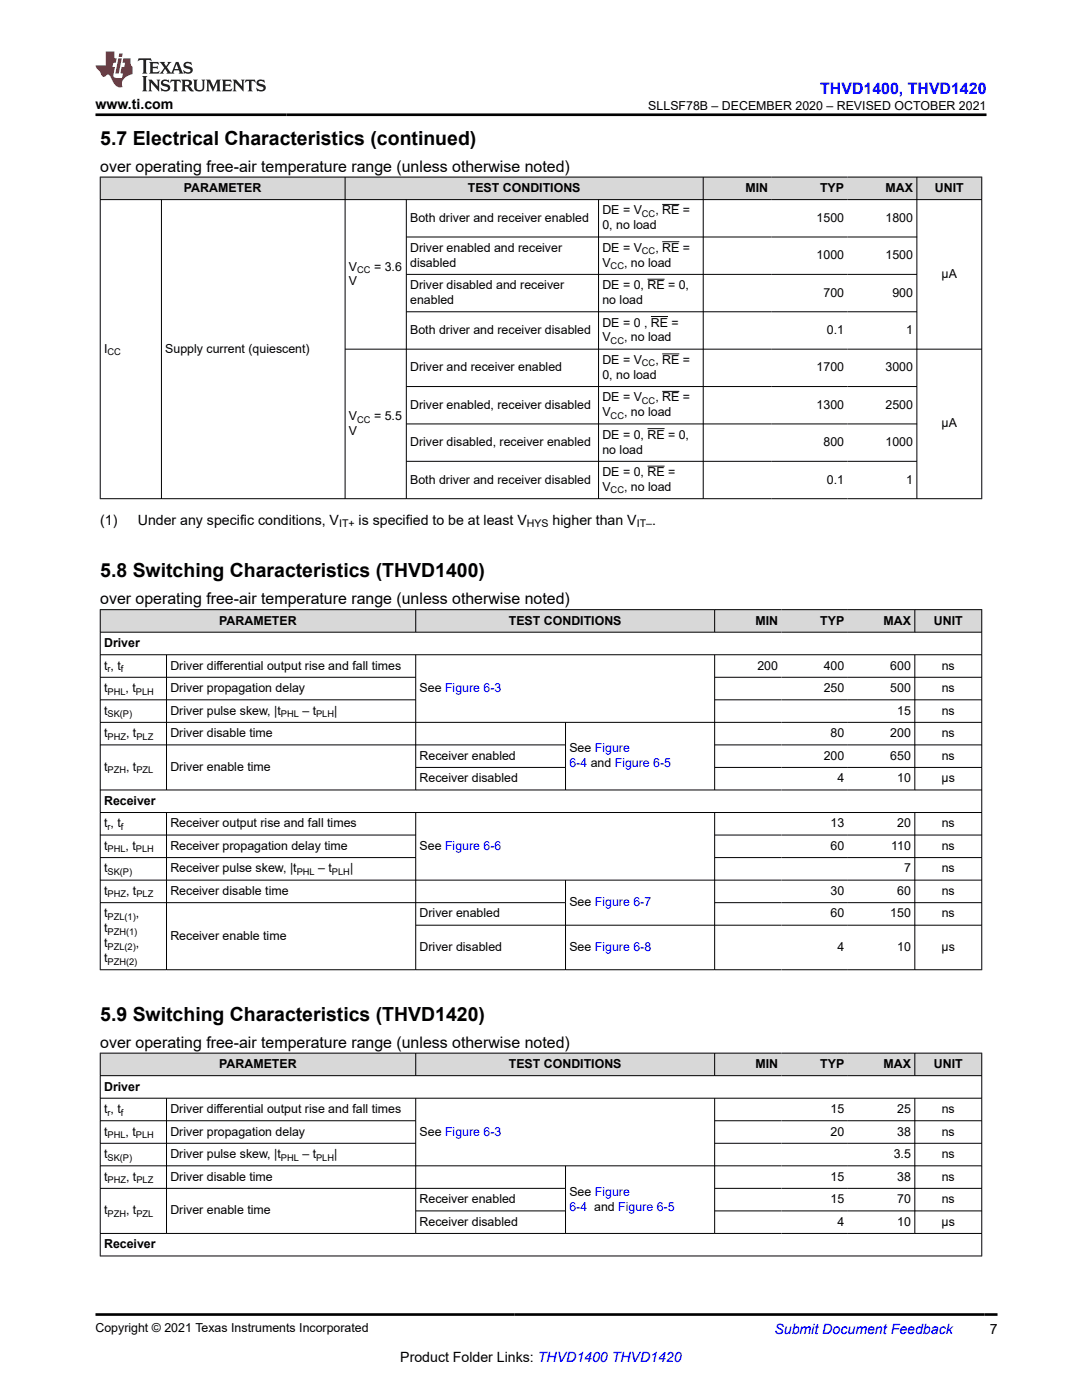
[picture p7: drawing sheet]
<svg xmlns="http://www.w3.org/2000/svg" width="216mm" height="279mm" viewBox="0 0 216 279" stroke-linecap="round" stroke-linejoin="round" font-family="sans-serif">
<defs><g id="words">
<g font-size="3.9">
<text x="20" y="28.8">5.7 Electrical Characteristics (continued)</text>
<text x="20" y="115.2">5.8 Switching Characteristics (THVD1400)</text>
<text x="20" y="203.7">5.9 Switching Characteristics (THVD1420)</text>
</g>
<text font-size="3.2" fill="#00f" x="163.7" y="18.7">THVD1400, THVD1420</text>
<g font-size="3.2">
<text x="20" y="34.3">over operating free-air temperature range (unless otherwise noted)</text>
<text x="20" y="120.6">over operating free-air temperature range (unless otherwise noted)</text>
<text x="20" y="209.1">over operating free-air temperature range (unless otherwise noted)</text>
</g>
<g font-size="2.8">
<text x="19.1" y="21.8">www.ti.com</text>
<text x="20" y="104.7">(1)</text>
<text x="27.5" y="104.7">Under any specific conditions, V</text>
<text x="71.6" y="104.7">is specified to be at least V</text>
<text x="110.3" y="104.7">higher than V</text>
<text x="130.1" y="104.7">.</text>
<text x="197.5" y="266.1">7</text>
<text x="79.9" y="271.7">Product Folder Links: THVD1400 THVD1420</text>
</g>
<text font-size="2.8" fill="#00f" x="154.5" y="266.2">Submit Document Feedback</text>
<g font-size="2.5">
<text x="129.4" y="21.9">SLLSF78B – DECEMBER 2020 – REVISED OCTOBER 2021</text>
<text x="36.7" y="38.3">PARAMETER</text>
<text x="93.3" y="38.3">TEST CONDITIONS</text>
<text x="148.8" y="38.3">MIN</text>
<text x="163.6" y="38.3">TYP</text>
<text x="176.7" y="38.3">MAX</text>
<text x="186.5" y="38.3">UNIT</text>
<text x="81.8" y="44.3">Both driver and receiver enabled</text>
<text x="120.2" y="45.8">0, no load</text>
<text x="120.2" y="42.8">DE = V</text>
<text x="130.8" y="42.8">, RE =</text>
<text x="162.9" y="44.3">1500</text>
<text x="176.7" y="44.3">1800</text>
<text x="69.6" y="54">V</text>
<text x="74.6" y="54">= 3.6</text>
<text x="81.8" y="50.3">Driver enabled and receiver</text>
<text x="81.8" y="53.2">disabled</text>
<text x="120.2" y="53.2">V</text>
<text x="120.2" y="50.3">DE = V</text>
<text x="124.5" y="53.2">, no load</text>
<text x="130.8" y="50.3">, RE =</text>
<text x="162.9" y="51.7">1000</text>
<text x="176.7" y="51.7">1500</text>
<text x="69.6" y="57">V</text>
<text x="81.8" y="57.7">Driver disabled and receiver</text>
<text x="120.2" y="57.7">DE = 0, RE = 0,</text>
<text x="164.3" y="59.2">700</text>
<text x="178.1" y="59.2">900</text>
<text x="187.9" y="55.5">µA</text>
<text x="81.8" y="60.7">enabled</text>
<text x="120.2" y="60.7">no load</text>
<text x="120.2" y="65.2">DE = 0 , RE =</text>
<text x="20.8" y="70.4">I</text>
<text x="33" y="70.4">Supply current (quiescent)</text>
<text x="81.8" y="66.7">Both driver and receiver disabled</text>
<text x="120.2" y="68.1">V</text>
<text x="124.5" y="68.1">, no load</text>
<text x="165" y="66.7">0.1</text>
<text x="180.8" y="66.7">1</text>
<text x="81.8" y="74.1">Driver and receiver enabled</text>
<text x="120.2" y="75.6">0, no load</text>
<text x="120.2" y="72.6">DE = V</text>
<text x="130.8" y="72.6">, RE =</text>
<text x="162.9" y="74.1">1700</text>
<text x="176.7" y="74.1">3000</text>
<text x="69.6" y="83.8">V</text>
<text x="74.6" y="83.8">= 5.5</text>
<text x="81.8" y="81.6">Driver enabled, receiver disabled</text>
<text x="120.2" y="83.1">V</text>
<text x="120.2" y="80.1">DE = V</text>
<text x="124.5" y="83.1">, no load</text>
<text x="130.8" y="80.1">, RE =</text>
<text x="162.9" y="81.6">1300</text>
<text x="176.7" y="81.6">2500</text>
<text x="69.6" y="86.8">V</text>
<text x="81.8" y="89">Driver disabled, receiver enabled</text>
<text x="120.2" y="87.6">DE = 0, RE = 0,</text>
<text x="164.3" y="89">800</text>
<text x="176.7" y="89">1000</text>
<text x="187.9" y="85.3">µA</text>
<text x="120.2" y="90.5">no load</text>
<text x="120.2" y="95">DE = 0, RE =</text>
<text x="81.8" y="96.5">Both driver and receiver disabled</text>
<text x="120.2" y="98">V</text>
<text x="124.5" y="98">, no load</text>
<text x="165" y="96.5">0.1</text>
<text x="180.8" y="96.5">1</text>
<text x="43.7" y="124.6">PARAMETER</text>
<text x="101.5" y="124.6">TEST CONDITIONS</text>
<text x="150.7" y="124.6">MIN</text>
<text x="163.7" y="124.6">TYP</text>
<text x="176.3" y="124.6">MAX</text>
<text x="186.3" y="124.6">UNIT</text>
<text x="20.8" y="129.1">Driver</text>
<text x="20.8" y="133.6">t , t</text>
<text x="34" y="133.6">Driver differential output rise and fall times</text>
<text x="151.1" y="133.6">200</text>
<text x="164.4" y="133.6">400</text>
<text x="177.7" y="133.6">600</text>
<text x="187.9" y="133.6">ns</text>
<text x="20.8" y="138.1">t</text>
<text x="20.8" y="142.6">t</text>
<text x="25.1" y="138.1">, t</text>
<text x="34" y="138.1">Driver propagation delay</text>
<text x="34" y="142.6">Driver pulse skew, |t</text>
<text x="60.3" y="142.6">– t</text>
<text x="66.7" y="142.6">|</text>
<text x="83.7" y="138.1">See Figure 6-3</text>
<text x="164.4" y="138.1">250</text>
<text x="177.7" y="138.1">500</text>
<text x="179" y="142.6">15</text>
<text x="187.9" y="138.1">ns</text>
<text x="187.9" y="142.6">ns</text>
<text x="20.8" y="147.1">t</text>
<text x="25.2" y="147.1">, t</text>
<text x="34" y="147.1">Driver disable time</text>
<text x="165.7" y="147.1">80</text>
<text x="177.7" y="147.1">200</text>
<text x="187.9" y="147.1">ns</text>
<text x="20.8" y="153.9">t</text>
<text x="25.2" y="153.9">, t</text>
<text x="34" y="153.9">Driver enable time</text>
<text x="83.7" y="151.6">Receiver enabled</text>
<text x="113.6" y="150.1">See Figure</text>
<text x="164.4" y="151.6">200</text>
<text x="177.7" y="151.6">650</text>
<text x="187.9" y="151.6">ns</text>
<text x="20.8" y="160.6">Receiver</text>
<text x="83.7" y="156.1">Receiver disabled</text>
<text x="167.1" y="156.1">4</text>
<text x="179" y="156.1">10</text>
<text x="187.9" y="156.1">µs</text>
<text x="20.8" y="165.1">t , t</text>
<text x="34" y="165.1">Receiver output rise and fall times</text>
<text x="165.7" y="165.1">13</text>
<text x="179" y="165.1">20</text>
<text x="187.9" y="165.1">ns</text>
<text x="20.8" y="169.6">t</text>
<text x="25.1" y="169.6">, t</text>
<text x="34" y="169.6">Receiver propagation delay time</text>
<text x="83.7" y="169.6">See Figure 6-6</text>
<text x="165.7" y="169.6">60</text>
<text x="177.8" y="169.6">110</text>
<text x="187.9" y="169.6">ns</text>
<text x="20.8" y="174.1">t</text>
<text x="20.8" y="178.6">t</text>
<text x="25.2" y="178.6">, t</text>
<text x="34" y="174.1">Receiver pulse skew, |t</text>
<text x="34" y="178.6">Receiver disable time</text>
<text x="63.5" y="174.1">– t</text>
<text x="69.8" y="174.1">|</text>
<text x="165.7" y="178.6">30</text>
<text x="179" y="178.6">60</text>
<text x="180.4" y="174.1">7</text>
<text x="187.9" y="174.1">ns</text>
<text x="187.9" y="178.6">ns</text>
<text x="20.8" y="183.1">t</text>
<text x="27.1" y="183.1">,</text>
<text x="83.7" y="183.1">Driver enabled</text>
<text x="113.6" y="180.9">See Figure 6-7</text>
<text x="165.7" y="183.1">60</text>
<text x="177.7" y="183.1">150</text>
<text x="187.9" y="183.1">ns</text>
<text x="20.8" y="186.1">t</text>
<text x="20.8" y="189">t</text>
<text x="20.8" y="192">t</text>
<text x="27.1" y="189">,</text>
<text x="34" y="187.6">Receiver enable time</text>
<text x="83.7" y="189.8">Driver disabled</text>
<text x="113.6" y="189.8">See Figure 6-8</text>
<text x="167.1" y="189.8">4</text>
<text x="179" y="189.8">10</text>
<text x="187.9" y="189.8">µs</text>
<text x="43.7" y="213.1">PARAMETER</text>
<text x="101.5" y="213.1">TEST CONDITIONS</text>
<text x="150.7" y="213.1">MIN</text>
<text x="163.7" y="213.1">TYP</text>
<text x="176.3" y="213.1">MAX</text>
<text x="186.3" y="213.1">UNIT</text>
<text x="20.8" y="217.6">Driver</text>
<text x="20.8" y="222.1">t , t</text>
<text x="20.8" y="226.6">t</text>
<text x="25.1" y="226.6">, t</text>
<text x="34" y="222.1">Driver differential output rise and fall times</text>
<text x="34" y="226.6">Driver propagation delay</text>
<text x="83.7" y="226.6">See Figure 6-3</text>
<text x="165.7" y="222.1">15</text>
<text x="165.7" y="226.6">20</text>
<text x="179" y="222.1">25</text>
<text x="179" y="226.6">38</text>
<text x="187.9" y="222.1">ns</text>
<text x="187.9" y="226.6">ns</text>
<text x="20.8" y="231.1">t</text>
<text x="34" y="231.1">Driver pulse skew, |t</text>
<text x="60.3" y="231.1">– t</text>
<text x="66.7" y="231.1">|</text>
<text x="178.3" y="231.1">3.5</text>
<text x="187.9" y="231.1">ns</text>
<text x="20.8" y="235.6">t</text>
<text x="25.2" y="235.6">, t</text>
<text x="34" y="235.6">Driver disable time</text>
<text x="113.6" y="238.6">See Figure</text>
<text x="165.7" y="235.6">15</text>
<text x="179" y="235.6">38</text>
<text x="187.9" y="235.6">ns</text>
<text x="20.8" y="242.4">t</text>
<text x="25.2" y="242.4">, t</text>
<text x="34" y="242.4">Driver enable time</text>
<text x="83.7" y="240.1">Receiver enabled</text>
<text x="83.7" y="244.6">Receiver disabled</text>
<text x="165.7" y="240.1">15</text>
<text x="167.1" y="244.6">4</text>
<text x="179" y="240.1">70</text>
<text x="179" y="244.6">10</text>
<text x="187.9" y="244.6">µs</text>
<text x="187.9" y="240.1">ns</text>
<text x="20.8" y="249.1">Receiver</text>
<text x="19.1" y="265.9">Copyright © 2021 Texas Instruments Incorporated</text>
</g>
<g font-size="2.5" fill="#00f">
<text x="113.6" y="153.1">6-4 and Figure 6-5</text>
<text x="113.6" y="241.6">6-4 and Figure 6-5</text>
</g>
<g font-size="2.1">
<text x="67.7" y="105.2">IT+</text>
<text x="105.1" y="105.2">HYS</text>
<text x="127.1" y="105.2">IT–</text>
</g>
<g font-size="1.9">
<text x="128.1" y="43.3">CC</text>
<text x="121.8" y="53.7">CC</text>
<text x="128.1" y="50.8">CC</text>
<text x="71.3" y="54.5">CC</text>
<text x="21.5" y="70.9">CC</text>
<text x="121.8" y="68.6">CC</text>
<text x="128.1" y="73.1">CC</text>
<text x="121.8" y="83.6">CC</text>
<text x="128.1" y="80.6">CC</text>
<text x="71.3" y="84.3">CC</text>
<text x="121.8" y="98.5">CC</text>
<text x="21.5" y="134.1">r</text>
<text x="24.1" y="134.1">f</text>
<text x="21.5" y="138.6">PHL</text>
<text x="21.5" y="143.1">SK(P)</text>
<text x="27.1" y="138.6">PLH</text>
<text x="56" y="143.1">PHL</text>
<text x="63.1" y="143.1">PLH</text>
<text x="21.5" y="147.6">PHZ</text>
<text x="27.2" y="147.6">PLZ</text>
<text x="21.5" y="154.4">PZH</text>
<text x="27.2" y="154.4">PZL</text>
<text x="21.5" y="165.6">r</text>
<text x="24.1" y="165.6">f</text>
<text x="21.5" y="170.1">PHL</text>
<text x="27.1" y="170.1">PLH</text>
<text x="21.5" y="174.6">SK(P)</text>
<text x="21.5" y="179.1">PHZ</text>
<text x="27.2" y="179.1">PLZ</text>
<text x="59.2" y="174.6">PHL</text>
<text x="66.2" y="174.6">PLH</text>
<text x="21.5" y="183.6">PZL(1)</text>
<text x="21.5" y="186.6">PZH(1)</text>
<text x="21.5" y="189.5">PZL(2)</text>
<text x="21.5" y="192.5">PZH(2)</text>
<text x="21.5" y="222.6">r</text>
<text x="21.5" y="227.1">PHL</text>
<text x="24.1" y="222.6">f</text>
<text x="27.1" y="227.1">PLH</text>
<text x="21.5" y="231.6">SK(P)</text>
<text x="56" y="231.6">PHL</text>
<text x="63.1" y="231.6">PLH</text>
<text x="21.5" y="236.1">PHZ</text>
<text x="27.2" y="236.1">PLZ</text>
<text x="21.5" y="242.9">PZH</text>
<text x="27.2" y="242.9">PZL</text>
</g>
</g></defs>
<g fill="#d8d8d8">
<path d="M20 35.3h175.9v4.5h-175.9z" fill-rule="evenodd"/>
<path d="M20.1 35.4h48.7v4.4h-48.7z" fill-rule="evenodd"/>
<path d="M68.9 35.4h71.4v4.4h-71.4z" fill-rule="evenodd"/>
<path d="M140.4 35.4h13.6v4.4h-13.6z" fill-rule="evenodd"/>
<path d="M154 35.4h15.1v4.4h-15.1z" fill-rule="evenodd"/>
<path d="M169.1 35.4h13.8v4.4h-13.8z" fill-rule="evenodd"/>
<path d="M183 35.4h12.8v4.4h-12.8z" fill-rule="evenodd"/>
</g>
<g fill="none" stroke="#000" stroke-width=".2">
<path d="M19.9 35.3h176.1M19.9 39.8h176.1M20 35.3v64.3M32.2 39.8v59.8M68.9 35.3v64.3M81.1 39.8v59.8M119.4 39.8v59.8M140.3 35.3v64.3M183 35.3v64.3M195.9 35.3v64.3M81.1 47.3h101.9M81.1 54.8h101.9"/>
<path d="M129.2 55.7h3.4M132.1 40.8h3.5M132.1 48.3h3.5M68.9 69.7h127.1M81.1 62.2h101.9M81.1 77.1h101.9M129.9 63.2h3.4M132.1 70.6h3.5M132.1 78.1h3.5M19.9 99.5h176.1M81.1 84.6h101.9M81.1 92.1h101.9"/>
<path d="M129.2 85.6h3.4M129.2 93h3.4"/>
</g>
<g fill="#d8d8d8">
<path d="M20 121.7h175.9v4.5h-175.9z" fill-rule="evenodd"/>
<path d="M20.1 121.7h62.8v4.4h-62.8z" fill-rule="evenodd"/>
<path d="M83 121.7h59.5v4.4h-59.5z" fill-rule="evenodd"/>
<path d="M142.7 121.7h13.3v4.4h-13.3z" fill-rule="evenodd"/>
<path d="M156 121.7h13.2v4.4h-13.2z" fill-rule="evenodd"/>
<path d="M169.2 121.7h13.3v4.4h-13.3z" fill-rule="evenodd"/>
<path d="M182.6 121.7h13.2v4.4h-13.2z" fill-rule="evenodd"/>
</g>
<g fill="none" stroke="#000" stroke-width=".2">
<path d="M19.9 121.7h176.1M19.9 126.2h176.1M19.9 130.7h176.1M19.9 135.2h63.1M19.9 139.7h63.1M20 121.6v72M33.2 130.7v27M83 121.6v4.6M83 130.7v27M142.6 121.6v4.6M142.6 130.7v27M142.6 135.2h53.4"/>
<path d="M142.6 139.7h53.4M182.5 121.6v4.6M182.5 130.7v27M195.9 121.6v72M19.9 144.2h176.1M19.9 148.7h93M19.9 157.7h176.1M83 153.2h29.9M112.8 144.2v13.5M142.6 148.7h53.4M142.6 153.2h53.4M19.9 162.2h176.1"/>
<path d="M19.9 166.7h63.1M19.9 175.6h176.1M19.9 171.2h63.1M33.2 162.2v31.4M83 162.2v31.4M112.8 175.6v18M142.6 162.2v31.4M142.6 166.7h53.4M142.6 171.2h53.4M182.5 162.2v31.4M19.9 180.1h93M83 184.6h113"/>
<path d="M142.6 180.1h53.4M196 193.5h-176.1"/>
</g>
<g fill="#d8d8d8">
<path d="M20 210.2h175.9v4.5h-175.9z" fill-rule="evenodd"/>
<path d="M20.1 210.2h62.8v4.4h-62.8z" fill-rule="evenodd"/>
<path d="M83 210.2h59.5v4.4h-59.5z" fill-rule="evenodd"/>
<path d="M142.7 210.2h13.3v4.4h-13.3z" fill-rule="evenodd"/>
<path d="M156 210.2h13.2v4.4h-13.2z" fill-rule="evenodd"/>
<path d="M169.2 210.2h13.3v4.4h-13.3z" fill-rule="evenodd"/>
<path d="M182.6 210.2h13.2v4.4h-13.2z" fill-rule="evenodd"/>
</g>
<g fill="none" stroke="#000" stroke-width=".2">
<path d="M19.9 210.2h176.1M19.9 214.7h176.1M19.9 219.2h176.1M20 210.1v40.6M33.2 219.2v27M83 210.1v4.6M83 219.2v27M142.6 210.1v4.6M142.6 219.2v27M182.5 210.1v4.6M182.5 219.2v27M195.9 210.1v40.6"/>
<path d="M19.9 223.7h63.1M19.9 232.7h176.1M19.9 228.2h63.1M19.9 237.2h93M112.8 232.7v13.5M142.6 223.7h53.4M142.6 228.2h53.4M142.6 237.2h53.4M19.9 246.2h176.1M19.9 250.7h176.1M83 241.7h29.9M142.6 241.7h53.4"/>
</g>
<path d="M27.7 11.6l-.2 .6 .5-.2h.6v.1v2.2l-.2 .4h1l-.2-.4v-2.2v-.1h.5l.5 .2-.1-.6zM29.8 12.4l.2 .3v1.6l-.2 .4h1.9l.1-.6a1.08 1.08 0 0 1-1.3 .2v-.7h.6l.4 .2v-.7l-.4 .2h-.6v-.5l.2-.2a1 1 0 0 1 1 .3l-.1-.5zM31.8 12.4l1 1.1-1 1.2h.9l-.2-.2 .4-.8 .5 .8-.2 .2h1.6l-.2-.2 .1-.5h1l.1 .5-.1 .2h.9l-.2-.4-.8-1.9h-.5l-1 2.1-.8-1.1 .9-1h-.8l.2 .2-.5 .6-.3-.6 .1-.2zM35.2 12.8l.4 1h-.8zM36.8 12.5a.65 .65 0 0 0-.2 .7 .65 .65 0 0 0 .6 .5l.7 .1 .1 .3a.79 .79 0 0 1-.7 .4 .79 .79 0 0 1-.7-.5l.1 .7 .2-.1a.93 .93 0 0 0 1.1 0 .93 .93 0 0 0 .4-.9 1.46 1.46 0 0 0-1.2-.6l-.1-.3a1.09 1.09 0 0 1 1.2 .2l-.2-.6-.1 .1-.6-.2zM28.4 15.2l.2 .4v2.2l-.2 .4h1l-.2-.4v-2.2l.2-.4zM29.6 15.9l.2 .4v1.5l-.2 .4h.8l-.3-.4v-1.3l1.7 1.8v-2l.2-.4h-.8l.2 .2 .1 1.1-1.2-1.3zM32.3 16a.65 .65 0 0 0-.2 .8 .65 .65 0 0 0 .7 .4l.6 .2 .1 .2a.79 .79 0 0 1-.7 .4 .79 .79 0 0 1-.7-.5l.1 .7 .2-.1a.93 .93 0 0 0 1.1 .1 .93 .93 0 0 0 .4-1 1.46 1.46 0 0 0-1.2-.5l-.1-.4a1.09 1.09 0 0 1 1.2 .2l-.2-.6-.1 .1-.6-.1zM34.1 15.9l-.1 .6a.63 .63 0 0 1 .7-.3l.1 1.6-.3 .4h1l-.2-.4v-1.6a.66 .66 0 0 1 .8 .3l-.1-.6zM36.2 15.9l.2 .4v1.5l-.2 .4h.9l-.2-.2v-.7h.5l.1 .2a.79 .79 0 0 0 1.2 .6l-1-.9a.61 .61 0 0 0 .6-.6 .61 .61 0 0 0-.5-.7zM36.9 16.2h.2a.47 .47 0 0 1 .5 .1 .47 .47 0 0 1 .1 .5l-.2 .1-.6 .1zM38.5 15.9l.2 .2a2.27 2.27 0 0 0 .4 2 1.04 1.04 0 0 0 1.7-.7v-1.3l.2-.2h-.8l.2 .4v1.1a.6 .6 0 0 1-.6 .6 .6 .6 0 0 1-.6-.6v-1.1l.3-.4zM41.1 15.9l.2 .4v1.5l-.2 .4h.7l-.2-.4v-1.4l.9 1.9 .8-1.9v1.4l-.2 .4h1l-.3-.4v-1.5l.3-.4h-.8l-.7 1.5-.7-1.5zM44.3 15.9l.2 .4v1.5l-.2 .4h1.9l.1-.6a1.09 1.09 0 0 1-1.3 .2v-.7h.6l.4 .2v-.6l-.4 .2h-.6v-.6l.2-.1a1.01 1.01 0 0 1 1 .3l-.1-.6zM46.4 15.9l.3 .4v1.5l-.3 .4h.8l-.2-.4v-1.3l1.6 1.8v-2l.2-.4h-.7l.2 .2v1.1l-1.2-1.3zM49 15.9l-.1 .6a.63 .63 0 0 1 .8-.3v1.6l-.3 .4h1l-.2-.4v-1.6a.66 .66 0 0 1 .8 .3l-.1-.6zM51.4 16a.65 .65 0 0 0-.2 .8 .65 .65 0 0 0 .6 .4l.6 .2 .2 .2a.79 .79 0 0 1-.8 .4 .79 .79 0 0 1-.6-.5l.1 .7 .2-.1a.93 .93 0 0 0 1 .1 .93 .93 0 0 0 .5-1 1.46 1.46 0 0 0-1.3-.5l-.1-.4a1.09 1.09 0 0 1 1.3 .2l-.2-.6-.2 .1-.5-.1z" fill="#231f20"/>
<path d="M21.1 10.3v2.7h-2.1l.1 .4 .9 1a.95 .95 0 0 0 .9 .9 .59 .59 0 0 1 .6-.4 .59 .59 0 0 1 .5 .3l.4 .8a1.59 1.59 0 0 0 2.1 1.4 1.61 1.61 0 0 1 1-2.3l1-.3-.1-1.5a1.59 1.59 0 0 1-.4-1.7h-1.4l-.2 .9h.5l-.1 .9h-.5l-.2 .9v.3l.4 .1-.2 .9h-.6a.73 .73 0 0 1-1.1-.7l.3-1.5h-.5l.2-.9h.5l.2-.9h-.5v-1.3zM23.6 11.6l-.6 3.1h.7l.6-3.1zM23.8 10.7l-.1 .6h.7l.1-.6z" fill="#ed1c24"/>
<path d="M19.1 22.9h177.8M19.1 262.3h179.9" fill="none" stroke="#000" stroke-width=".53"/>
<use href="#words"/>
</svg>
